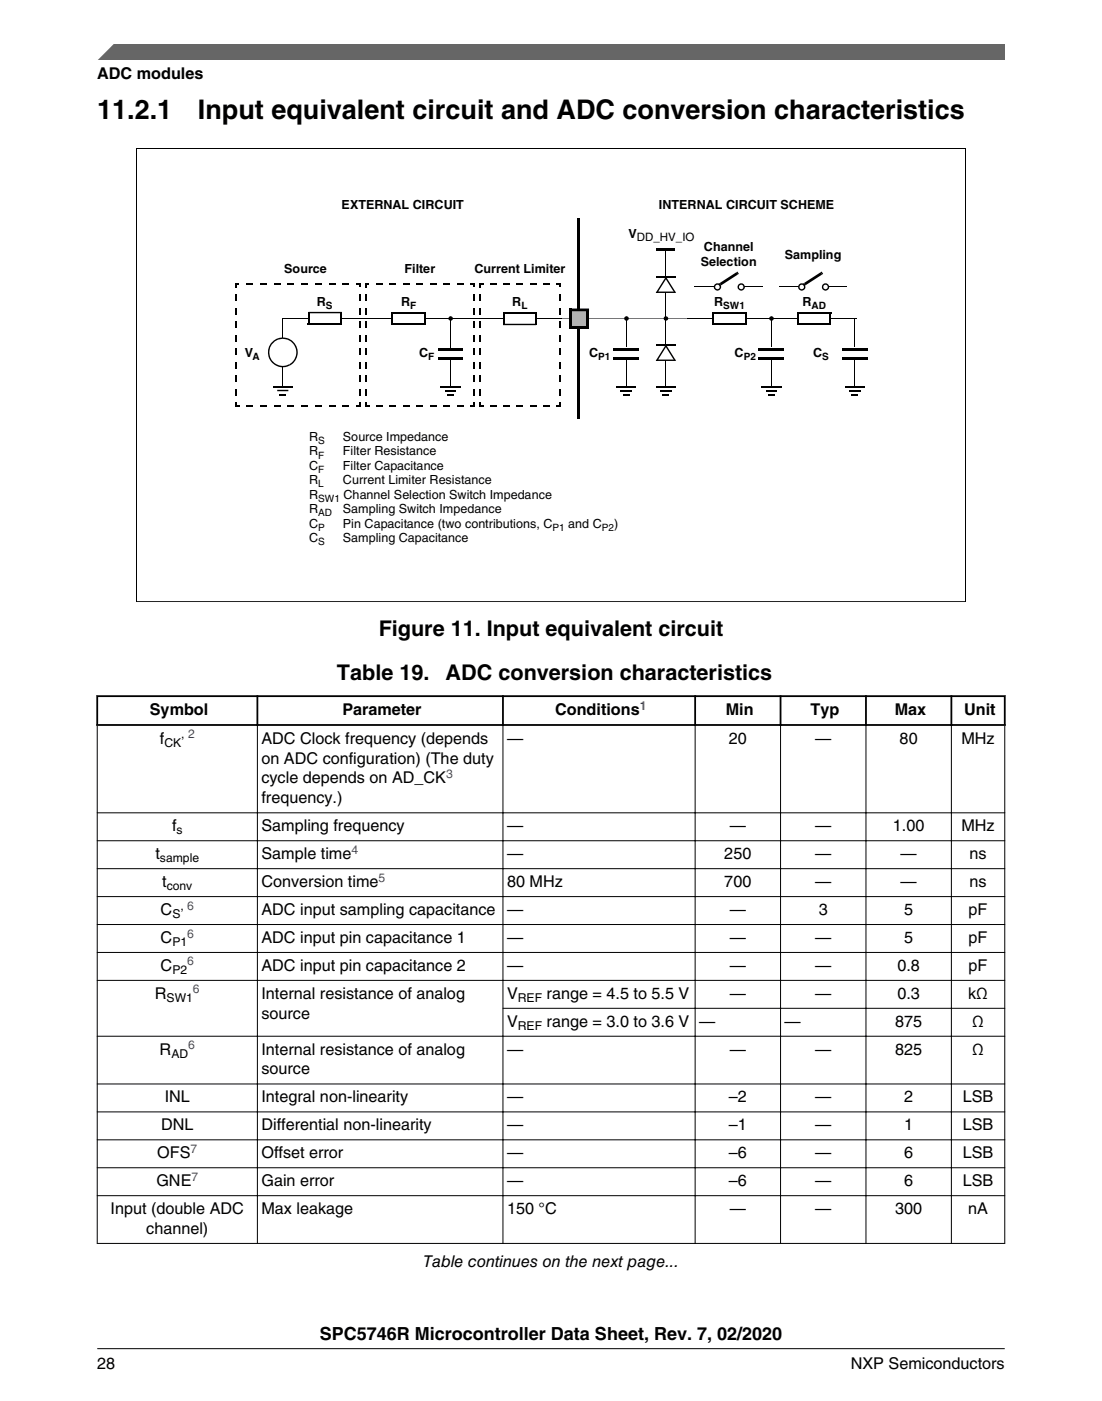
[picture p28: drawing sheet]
<svg xmlns="http://www.w3.org/2000/svg" width="216mm" height="274mm" viewBox="0 0 216 274" stroke-linecap="round" stroke-linejoin="round" font-family="sans-serif">
<defs><g id="words">
<g font-size="5.3">
<text x="19" y="23.3">11.2.1</text>
<text x="38.8" y="23.3">Input equivalent circuit and ADC conversion characteristics</text>
</g>
<g font-size="4.2">
<text x="74.2" y="124.5">Figure 11. Input equivalent circuit</text>
<text x="66" y="133.2">Table 19.</text>
<text x="87.3" y="133.2">ADC conversion characteristics</text>
</g>
<text font-size="3.5" x="62.7" y="262.3">SPC5746R Microcontroller Data Sheet, Rev. 7, 02/2020</text>
<g font-size="3.2">
<text x="19" y="15.5">ADC modules</text>
<text x="29.4" y="140">Symbol</text>
<text x="67.1" y="140">Parameter</text>
<text x="108.8" y="140">Conditions</text>
<text x="142.2" y="140">Min</text>
<text x="158.8" y="140">Typ</text>
<text x="175.3" y="140">Max</text>
<text x="188.9" y="140">Unit</text>
<text x="31.3" y="145.7">f</text>
<text x="51.2" y="145.7">ADC Clock frequency (depends</text>
<text x="51.2" y="149.5">on ADC configuration) (The duty</text>
<text x="99.3" y="145.7">—</text>
<text x="142.8" y="145.7">20</text>
<text x="159.7" y="145.7">—</text>
<text x="176.3" y="145.7">80</text>
<text x="188.4" y="145.7">MHz</text>
<text x="51.2" y="153.4">cycle depends on AD_CK</text>
<text x="51.2" y="157.3">frequency.)</text>
<text x="33.7" y="162.8">f</text>
<text x="51.2" y="162.8">Sampling frequency</text>
<text x="99.3" y="162.8">—</text>
<text x="143" y="162.8">—</text>
<text x="159.7" y="162.8">—</text>
<text x="174.9" y="162.8">1.00</text>
<text x="188.4" y="162.8">MHz</text>
<text x="30.5" y="168.2">t</text>
<text x="31.8" y="173.7">t</text>
<text x="51.2" y="168.2">Sample time</text>
<text x="51.2" y="173.7">Conversion time</text>
<text x="99.3" y="168.2">—</text>
<text x="99.3" y="173.7">80 MHz</text>
<text x="141.9" y="168.2">250</text>
<text x="141.9" y="173.7">700</text>
<text x="159.7" y="168.2">—</text>
<text x="159.7" y="173.7">—</text>
<text x="176.4" y="168.2">—</text>
<text x="176.4" y="173.7">—</text>
<text x="189.9" y="168.2">ns</text>
<text x="189.9" y="173.7">ns</text>
<text x="31.5" y="179.2">C</text>
<text x="51.2" y="179.2">ADC input sampling capacitance</text>
<text x="99.3" y="179.2">—</text>
<text x="143" y="179.2">—</text>
<text x="160.4" y="179.2">3</text>
<text x="177.1" y="179.2">5</text>
<text x="189.8" y="179.2">pF</text>
<text x="31.5" y="184.6">C</text>
<text x="51.2" y="184.6">ADC input pin capacitance 1</text>
<text x="99.3" y="184.6">—</text>
<text x="143" y="184.6">—</text>
<text x="159.7" y="184.6">—</text>
<text x="177.1" y="184.6">5</text>
<text x="189.8" y="184.6">pF</text>
<text x="31.5" y="190.1">C</text>
<text x="51.2" y="190.1">ADC input pin capacitance 2</text>
<text x="99.3" y="190.1">—</text>
<text x="143" y="190.1">—</text>
<text x="159.7" y="190.1">—</text>
<text x="175.8" y="190.1">0.8</text>
<text x="189.8" y="190.1">pF</text>
<text x="30.3" y="195.6">R</text>
<text x="51.2" y="195.6">Internal resistance of analog</text>
<text x="99.3" y="195.6">V</text>
<text x="107.1" y="195.6">range = 4.5 to 5.5 V</text>
<text x="143" y="195.6">—</text>
<text x="159.7" y="195.6">—</text>
<text x="175.8" y="195.6">0.3</text>
<text x="189.7" y="195.6">kΩ</text>
<text x="51.2" y="199.4">source</text>
<text x="99.3" y="201">V</text>
<text x="107.1" y="201">range = 3.0 to 3.6 V</text>
<text x="137" y="201">—</text>
<text x="153.7" y="201">—</text>
<text x="175.4" y="201">875</text>
<text x="190.5" y="201">Ω</text>
<text x="31.3" y="206.5">R</text>
<text x="51.2" y="206.5">Internal resistance of analog</text>
<text x="99.3" y="206.5">—</text>
<text x="143" y="206.5">—</text>
<text x="159.7" y="206.5">—</text>
<text x="175.4" y="206.5">825</text>
<text x="190.5" y="206.5">Ω</text>
<text x="32.3" y="215.9">INL</text>
<text x="51.2" y="210.4">source</text>
<text x="51.2" y="215.9">Integral non-linearity</text>
<text x="99.3" y="215.9">—</text>
<text x="142.8" y="215.9">–2</text>
<text x="159.7" y="215.9">—</text>
<text x="177.1" y="215.9">2</text>
<text x="188.6" y="215.9">LSB</text>
<text x="31.6" y="221.3">DNL</text>
<text x="51.2" y="221.3">Differential non-linearity</text>
<text x="99.3" y="221.3">—</text>
<text x="142.8" y="221.3">–1</text>
<text x="159.7" y="221.3">—</text>
<text x="177.1" y="221.3">1</text>
<text x="188.6" y="221.3">LSB</text>
<text x="30.8" y="226.8">OFS</text>
<text x="51.2" y="226.8">Offset error</text>
<text x="99.3" y="226.8">—</text>
<text x="142.8" y="226.8">–6</text>
<text x="159.7" y="226.8">—</text>
<text x="177.1" y="226.8">6</text>
<text x="188.6" y="226.8">LSB</text>
<text x="30.6" y="232.3">GNE</text>
<text x="51.2" y="232.3">Gain error</text>
<text x="99.3" y="232.3">—</text>
<text x="142.8" y="232.3">–6</text>
<text x="159.7" y="232.3">—</text>
<text x="177.1" y="232.3">6</text>
<text x="188.6" y="232.3">LSB</text>
<text x="21.7" y="237.7">Input (double ADC</text>
<text x="51.2" y="237.7">Max leakage</text>
<text x="99.3" y="237.7">150 °C</text>
<text x="143" y="237.7">—</text>
<text x="159.7" y="237.7">—</text>
<text x="175.4" y="237.7">300</text>
<text x="189.7" y="237.7">nA</text>
<text x="28.7" y="241.6">channel)</text>
<text x="82.9" y="248.1">Table continues on the next page...</text>
<text x="19" y="268">28</text>
<text x="166.7" y="268">NXP Semiconductors</text>
</g>
<g font-size="2.5">
<text x="66.9" y="40.8">EXTERNAL CIRCUIT</text>
<text x="129.1" y="40.8">INTERNAL CIRCUIT SCHEME</text>
<text x="123.1" y="46.6">V</text>
<text x="55.7" y="53.5">Source</text>
<text x="79.3" y="53.5">Filter</text>
<text x="93" y="53.5">Current Limiter</text>
<text x="137.3" y="52.1">Selection</text>
<text x="137.9" y="49.1">Channel</text>
<text x="153.8" y="50.8">Sampling</text>
<text x="62.1" y="60">R</text>
<text x="78.6" y="60">R</text>
<text x="100.4" y="60">R</text>
<text x="139.9" y="60">R</text>
<text x="157.2" y="60">R</text>
<text x="47.9" y="69.9">V</text>
<text x="82.1" y="69.9">C</text>
<text x="115.4" y="69.9">C</text>
<text x="143.9" y="69.9">C</text>
<text x="159.3" y="69.8">C</text>
<text x="60.6" y="86.4">R</text>
<text x="60.6" y="89.2">R</text>
<text x="67.2" y="89.2">Filter Resistance</text>
<text x="67.2" y="86.4">Source Impedance</text>
<text x="60.6" y="92">C</text>
<text x="60.6" y="94.8">R</text>
<text x="67.2" y="94.8">Current Limiter Resistance</text>
<text x="67.2" y="92">Filter Capacitance</text>
<text x="60.6" y="100.5">R</text>
<text x="60.6" y="97.6">R</text>
<text x="67.2" y="100.5">Sampling Switch Impedance</text>
<text x="67.3" y="97.6">Channel Selection Switch Impedance</text>
<text x="60.6" y="103.3">C</text>
<text x="60.6" y="106.1">C</text>
<text x="67.2" y="103.3">Pin Capacitance (two contributions, C</text>
<text x="67.2" y="106.1">Sampling Capacitance</text>
<text x="111.3" y="103.3">and C</text>
<text x="120.3" y="103.3">)</text>
</g>
<g font-size="2.4" fill="#00f">
<text x="125.3" y="138.9">1</text>
<text x="87.4" y="152.4">3</text>
<text x="68.9" y="167.2">4</text>
<text x="74.2" y="172.6">5</text>
<text x="36.7" y="183.6">6</text>
<text x="36.7" y="189">6</text>
<text x="37.8" y="194.5">6</text>
<text x="36.9" y="205.4">6</text>
<text x="37.3" y="225.7">7</text>
<text x="37.5" y="231.2">7</text>
</g>
<g font-size="2.4">
<text x="32.2" y="146.3">CK</text>
<text x="35.5" y="144.6">, 2</text>
<text x="34.6" y="163.4">s</text>
<text x="31.3" y="168.9">sample</text>
<text x="32.7" y="174.3">conv</text>
<text x="33.8" y="179.8">S</text>
<text x="35.4" y="178.1">, 6</text>
<text x="33.8" y="185.3">P1</text>
<text x="33.8" y="190.7">P2</text>
<text x="32.6" y="196.2">SW1</text>
<text x="101.4" y="196.2">REF</text>
<text x="101.4" y="201.7">REF</text>
<text x="33.6" y="207.1">AD</text>
</g>
<text font-size="2.3" x="124.8" y="47.2">DD_HV_IO</text>
<g font-size="2">
<text x="63.9" y="60.6">S</text>
<text x="80.3" y="60.6">F</text>
<text x="102.2" y="60.6">L</text>
<text x="141.7" y="60.6">SW1</text>
<text x="159" y="60.6">AD</text>
<text x="49.4" y="70.5">A</text>
<text x="83.9" y="70.5">F</text>
<text x="117.2" y="70.5">P1</text>
<text x="145.7" y="70.5">P2</text>
<text x="161.1" y="70.4">S</text>
<text x="62.4" y="87">S</text>
<text x="62.4" y="89.8">F</text>
<text x="62.4" y="92.6">F</text>
<text x="62.4" y="95.4">L</text>
<text x="62.4" y="98.3">SW1</text>
<text x="62.4" y="101.1">AD</text>
<text x="62.4" y="106.7">S</text>
<text x="62.4" y="103.9">P</text>
<text x="108.2" y="103.9">P1</text>
<text x="117.9" y="103.9">P2</text>
</g>
</g></defs>
<path d="M152.6 56.1l.1 .1zM161.5 56.1l.1 .1zM71.8 62.3l.1 .1zM85.8 68.1h.3v.5h-.3zM85.8 69.9h.3v.5h-.3zM86.1 68.1h4.7v.5h-4.7zM86.1 69.9h4.7v.5h-4.7zM88.2 68h.1zM88.2 75.6h.1z" fill="#000"/>
<path d="M152.7 56.2h4.3M161.6 56.2h4.4M71.9 62.4h16.4v5.6M88.3 69.9v5.7" fill="none" stroke="#000" stroke-width=".2"/>
<path d="M76.9 61.2h6.3v2.3h-6.3z" fill="#fff"/>
<path d="M76.8 63.5h6.4M76.9 61.2h6.5M76.9 61.1v2.4M83.3 61.2v2.5M86.4 75.7h3.8M87.3 76.5h2.1" fill="none" stroke="#000" stroke-width=".28"/>
<g fill="#000">
<path d="M71.5 55.4h.3v.8h-.3zM71.5 57.6h.3v1.3h-.3zM71.6 55.4h.7v.3h-.7zM73.7 55.4h1.3v.3h-1.3zM76.3 55.4h1.3v.3h-1.3zM79 55.4h1.3v.3h-1.3zM81.6 55.4h1.3v.3h-1.3zM84.2 55.4h1.4v.3h-1.4zM86.9 55.4h1.3v.3h-1.3zM89.5 55.4h1.3v.3h-1.3zM92.2 55.4h.8v.3h-.8zM92.8 55.5h.2v.7h-.2z"/>
<path d="M92.8 57.6h.2v1.3h-.2zM71.5 79.4h.8v.3h-.8zM71.5 78.8h.3v.7h-.3zM71.5 76.2h.3v1.3h-.3zM71.5 73.5h.3v1.3h-.3zM71.5 70.9h.3v1.3h-.3zM71.5 68.2h.3v1.3h-.3zM71.5 65.6h.3v1.3h-.3zM71.5 62.9h.3v1.3h-.3zM71.5 60.2h.3v1.4h-.3zM73.7 79.4h1.3v.3h-1.3zM76.3 79.4h1.3v.3h-1.3z"/>
<path d="M79 79.4h1.3v.3h-1.3zM81.6 79.4h1.3v.3h-1.3zM84.2 79.4h1.4v.3h-1.4zM86.3 75.5h.1v.3h-.1zM86.9 79.4h1.3v.3h-1.3zM87.2 76.3h.1v.3h-.1zM87.7 77.1h1.1v.3h-1.1zM88.8 77.1h.1v.3h-.1zM89.5 79.4h1.3v.3h-1.3zM92.2 79.4h.7v.3h-.7zM92.8 60.2h.2v1.4h-.2zM92.8 62.9h.2v1.3h-.2z"/>
<path d="M92.8 65.6h.2v1.3h-.2zM92.8 68.2h.2v1.3h-.2zM92.8 70.9h.2v1.3h-.2zM92.8 73.5h.2v1.3h-.2zM92.8 76.2h.2v1.3h-.2zM92.8 78.8h.2v.9h-.2z"/>
</g>
<path d="M55.4 62.4h16.5" fill="none" stroke="#000" stroke-width=".2"/>
<path d="M60.5 61.2h6.3v2.3h-6.3z" fill="#fff"/>
<path d="M60.5 61.1h6.5v.2h-6.5z" fill="#000"/>
<path d="M60.3 63.5h6.5M60.5 61.1v2.4M66.8 61.2v2.5" fill="none" stroke="#000" stroke-width=".28"/>
<path d="M55.4 62.4v5.6M55.4 69.9v5.7" fill="none" stroke="#000" stroke-width=".2"/>
<circle cx="55.4" cy="69" r="2.78" fill="#fff"/>
<path d="M54.3 76.3h2.2v.3h-2.2zM54.8 77.1h1.2v.3h-1.2zM53.3 67a2.82 2.82 0 0 1 2.1-.9v.3l-1 .1-.7 .5-.5 .5-.4 1.2 .1 1.1 .5 .9 .8 .6 1.2 .3 1.3-.3 .1 .3a2.92 2.92 0 0 1-3.7-.8 2.92 2.92 0 0 1 .2-3.8zM55.4 66.1a2.92 2.92 0 0 1 2.8 2.2 2.92 2.92 0 0 1-1.4 3.3l-.1-.3 .8-.6 .4-.9 .2-.8-.2-.8-.4-.9-.4-.3-.7-.5-1-.1z" fill="#000"/>
<path d="M53.4 75.7h4" fill="none" stroke="#000" stroke-width=".28"/>
<path d="M93.6 62.4h16.5" fill="none" stroke="#000" stroke-width=".2"/>
<path d="M98.7 61.2h6.4v2.3h-6.4z" fill="#fff"/>
<path d="M98.7 61.2h6.5M98.7 61.1v2.4M105.1 61.2v2.5" fill="none" stroke="#000" stroke-width=".28"/>
<g fill="#000">
<path d="M46 55.4h.3v.8h-.3zM46 57.6h.3v1.3h-.3zM46.2 55.4h.7v.3h-.7zM48.2 55.4h1.4v.3h-1.4zM50.9 55.4h1.4v.3h-1.4zM53.6 55.4h1.3v.3h-1.3zM56.3 55.4h1.3v.3h-1.3zM59 55.4h1.3v.3h-1.3zM61.7 55.4h1.3v.3h-1.3zM64.4 55.4h1.3v.3h-1.3zM67.1 55.4h1.3v.3h-1.3zM69.8 55.4h.8v.3h-.8z"/>
<path d="M70.4 55.5h.2v.7h-.2zM70.4 57.6h.2v1.3h-.2zM93.9 55.4h.3v.8h-.3zM93.9 57.6h.3v1.3h-.3zM94 55.4h.7v.3h-.7zM96 55.4h1.3v.3h-1.3zM98.6 55.4h1.3v.3h-1.3zM101.2 55.4h1.3v.3h-1.3zM103.8 55.4h1.3v.3h-1.3zM106.4 55.4h1.3v.3h-1.3zM109 55.4h.9v.3h-.9zM109.6 55.5h.3v.7h-.3z"/>
<path d="M109.6 57.6h.3v1.3h-.3zM46 79.4h.9v.3h-.9zM46 78.8h.3v.7h-.3zM46 76.2h.3v1.3h-.3zM46 73.5h.3v1.3h-.3zM46 70.9h.3v1.3h-.3zM46 68.2h.3v1.3h-.3zM46 65.6h.3v1.3h-.3zM46 62.9h.3v1.3h-.3zM46 60.2h.3v1.4h-.3zM48.2 79.4h1.4v.3h-1.4zM50.9 79.4h1.4v.3h-1.4z"/>
<path d="M53.6 79.4h1.3v.3h-1.3zM56.3 79.4h1.3v.3h-1.3zM59 79.4h1.3v.3h-1.3zM61.7 79.4h1.3v.3h-1.3zM64.4 79.4h1.3v.3h-1.3zM67.1 79.4h1.3v.3h-1.3zM69.8 79.4h.7v.3h-.7zM70.4 60.2h.2v1.4h-.2zM70.4 62.9h.2v1.3h-.2zM70.4 65.6h.2v1.3h-.2zM70.4 68.2h.2v1.3h-.2zM70.4 70.9h.2v1.3h-.2z"/>
<path d="M70.4 73.5h.2v1.3h-.2zM70.4 76.2h.2v1.3h-.2zM70.4 78.8h.2v.9h-.2zM93.9 79.4h.8v.3h-.8zM93.9 78.8h.3v.7h-.3zM93.9 76.2h.3v1.3h-.3zM93.9 73.5h.3v1.3h-.3zM93.9 70.9h.3v1.3h-.3zM93.9 68.2h.3v1.3h-.3zM93.9 65.6h.3v1.3h-.3zM93.9 62.9h.3v1.3h-.3zM93.9 60.2h.3v1.4h-.3z"/>
<path d="M96 79.4h1.3v.3h-1.3zM98.6 63.4h6.5v.3h-6.5zM98.6 79.4h1.3v.3h-1.3zM101.2 79.4h1.3v.3h-1.3zM103.8 79.4h1.3v.3h-1.3zM106.4 79.4h1.3v.3h-1.3zM109 79.4h.7v.3h-.7zM109.6 60.2h.3v1.4h-.3zM109.6 62.9h.3v1.3h-.3zM109.6 65.6h.3v1.3h-.3zM109.6 68.2h.3v1.3h-.3zM109.6 70.9h.3v1.3h-.3z"/>
<path d="M109.6 73.5h.3v1.3h-.3zM109.6 76.2h.3v1.3h-.3zM109.6 78.8h.3v.9h-.3zM148.7 68.1h4.9v.5h-4.9zM148.7 69.9h4.9v.5h-4.9zM113.2 42.8h.5v39.2h-.5z"/>
</g>
<path d="M88 62.4h7.1M134.7 62.4h16.5l-.1 5.6M151.1 69.9v5.7" fill="none" stroke="#000" stroke-width=".2"/>
<path d="M139.7 61.2h6.4v2.3h-6.4z" fill="#fff"/>
<path d="M139.6 63.5h6.5M139.7 61.2h6.6M139.8 61.1v2.4M146.1 61.2v2.5M149.3 75.7h3.8M150.2 76.5h2M165.5 75.7h3.9M166.3 76.5h2.2" fill="none" stroke="#000" stroke-width=".28"/>
<path d="M149.2 75.5h.1v.3h-.1zM150.1 76.3h.1v.3h-.1zM150.5 77.1h1.2v.3h-1.2zM165 68.1h4.9v.5h-4.9zM165 69.9h4.9v.5h-4.9zM166.8 77.1h1.2v.3h-1.2z" fill="#000"/>
<path d="M167.5 62.4v5.6M167.5 69.9v5.7" fill="none" stroke="#000" stroke-width=".2"/>
<circle cx="157.1" cy="56.2" r=".58" fill="#fff"/>
<path d="M156.6 55.6l.5-.1v.3l-.4 .1-.1 .3 .2 .3 .4 .1 .2-.1 .1-.3-.1-.3-.3-.1v-.3a.71 .71 0 0 1 .6 .9 .71 .71 0 0 1-1 .4 .71 .71 0 0 1-.1-1.2z" fill="#000"/>
<circle cx="161.7" cy="56.2" r=".58" fill="#fff"/>
<path d="M157.3 55.6l.2-.2 .3 .5-.2 .1zM157.5 55.4l3.3-2.1 .3 .5-3.3 2.1zM160.8 53.3l.2-.1 .3 .4-.2 .2zM161.3 55.6l.4-.1v.3l-.3 .1-.1 .3 .1 .3 .4 .1 .3-.1 .1-.3-.2-.3-.3-.1v-.3a.71 .71 0 0 1 .7 .9 .71 .71 0 0 1-1.1 .4 .71 .71 0 0 1 0-1.2z" fill="#000"/>
<path d="M128.6 67.5h3.7" fill="none" stroke="#000" stroke-width=".28"/>
<path d="M130.5 62.4v5.6M130.5 69.9v5.7" fill="none" stroke="#000" stroke-width=".2"/>
<path d="M130.5 67.7l1.7 2.8h-3.5z" fill="#fff"/>
<path d="M108.1 62.3h26.5v.1h-26.5zM129.8 77.1h1.3v.3h-1.3zM130.3 67.6l.3 .2-1.9 2.9v-.3h3.5l.3 .3h-4zM130.5 67.5l1.8 3-.2 .1-1.8-2.8z" fill="#000"/>
<path d="M128.6 54.2h3.7M128.5 75.7h3.9M129.4 76.5h2.2" fill="none" stroke="#000" stroke-width=".28"/>
<path d="M130.5 49v5.7M130.5 56.6v5.7" fill="none" stroke="#000" stroke-width=".2"/>
<path d="M130.5 54.4l1.7 2.8h-3.5z" fill="#fff"/>
<path d="M128.6 48.5h3.7v.6h-3.7zM130.3 54.4l.3 .1-1.9 2.9v-.3h3.5l.3 .3h-4zM130.5 54.2l1.8 3-.2 .1-1.8-2.8z" fill="#000"/>
<path d="M111.7 60.7h3.4v3.4h-3.4z" fill="#b3b3b3"/>
<g fill="#000">
<path d="M88 62h.1a.45 .45 0 0 1 .6 .3l-.2 .1-.2-.2-.2 .1 .1 .2 .3-.2 .2 .1-.2 .4h-.3l-.4-.4zM88.5 62.3l.2 .1zM111.5 63.8h3.6v.5h-3.6zM111.5 60.4h.5v3.7h-.5zM111.7 60.4h3.7v.5h-3.7zM114.9 60.7h.5v3.6h-.5zM120.3 68.1h4.9v.5h-4.9zM120.3 69.9h4.9v.5h-4.9zM122.1 77.1h1.2v.3h-1.2zM122.4 62.1l.4-.2 .4 .3v.1l-.3 .1-.2-.2h.1l-.2 .1 .2 .2h-.1l.2-.2 .3 .1a.44 .44 0 0 1-.6 .4 .44 .44 0 0 1-.2-.7zM122.9 62.3l.3 .1zM130.1 62.1l.5-.1 .3 .3-.3 .1-.2-.2-.1 .2 .2 .1 .1-.2 .3 .1v.1a.46 .46 0 0 1-.4 .3 .46 .46 0 0 1-.5-.3z"/>
<path d="M130.6 62.3l.3 .1zM150.8 62.1l.4-.2 .4 .3v.1l-.3 .1-.2-.2h.1l-.2 .1 .2 .2h-.1l.2-.2 .3 .1a.44 .44 0 0 1-.6 .4 .44 .44 0 0 1-.2-.7zM151.3 62.3l.3 .1z"/>
</g>
<g fill="#000">
<circle cx="88.3" cy="62.4" r=".3"/>
<circle cx="122.7" cy="62.4" r=".31"/>
<circle cx="130.5" cy="62.4" r=".31"/>
<circle cx="151.1" cy="62.4" r=".31"/>
</g>
<path d="M122.7 62.4v5.6M122.7 69.9v5.7M151.3 62.4h16.4" fill="none" stroke="#000" stroke-width=".2"/>
<path d="M120.8 75.7h3.9M121.6 76.5h2.2" fill="none" stroke="#000" stroke-width=".28"/>
<path d="M156.3 61.2h6.4v2.3h-6.4z" fill="#fff"/>
<path d="M156.2 63.5h6.5M156.3 61.2h6.5M156.3 61.1v2.4M162.7 61.2v2.5" fill="none" stroke="#000" stroke-width=".28"/>
<path d="M136.1 56.1v.1zM145 56.1l.1 .1z" fill="#000"/>
<path d="M136.1 56.2h4.4M145.1 56.2h4.4" fill="none" stroke="#000" stroke-width=".2"/>
<circle cx="140.6" cy="56.2" r=".58" fill="#fff"/>
<path d="M140.1 55.7l.4-.2v.3l-.3 .1-.1 .4 .2 .3h.4l.2-.1 .1-.3-.1-.3-.4-.1v-.3a.72 .72 0 0 1 .7 .9 .72 .72 0 0 1-1 .4 .72 .72 0 0 1-.1-1.1z" fill="#000"/>
<circle cx="145.2" cy="56.2" r=".58" fill="#fff"/>
<path d="M140.8 55.6l.2-.2 .3 .5-.2 .1zM141 55.4l3.3-2.1 .2 .5-3.2 2.1zM144.3 53.3l.2-.1 .3 .4-.3 .2zM144.7 55.7l.5-.2v.3l-.3 .1-.1 .4 .2 .3h.3l.3-.1 .1-.3-.2-.3-.3-.1v-.3a.72 .72 0 0 1 .7 .9 .72 .72 0 0 1-1.1 .4 .72 .72 0 0 1-.1-1.1zM26.7 117.7h162.4v.2h-162.4z" fill="#000"/>
<path d="M26.8 29v88.8M26.8 29.1h162.4M189.1 29.1v88.8" fill="none" stroke="#000" stroke-width=".2"/>
<g fill="#fff">
<path d="M19 129.6h177.8v119.6h-177.8z" fill-rule="evenodd"/>
<path d="M19.2 136.5h31.1v5.3h-31.1z" fill-rule="evenodd"/>
<path d="M50.6 136.5h47.8v5.3h-47.8z" fill-rule="evenodd"/>
<path d="M98.7 136.5h37.3v5.3h-37.3z" fill-rule="evenodd"/>
<path d="M136.4 136.5h16.3v5.3h-16.3z" fill-rule="evenodd"/>
<path d="M153.1 136.5h16.4v5.3h-16.4z" fill-rule="evenodd"/>
<path d="M169.8 136.5h16.4v5.3h-16.4z" fill-rule="evenodd"/>
<path d="M186.6 136.5h10.1v5.3h-10.1z" fill-rule="evenodd"/>
<path d="M19.1 142.1h31.2v17h-31.2z" fill-rule="evenodd"/>
<path d="M50.5 142.1h47.9v17h-47.9z" fill-rule="evenodd"/>
<path d="M98.6 142.1h37.5v17h-37.5z" fill-rule="evenodd"/>
<path d="M136.3 142.1h16.5v17h-16.5z" fill-rule="evenodd"/>
<path d="M153 142.1h16.6v17h-16.6z" fill-rule="evenodd"/>
<path d="M169.7 142.1h16.6v17h-16.6z" fill-rule="evenodd"/>
<path d="M186.5 142.1h10.3v17h-10.3z" fill-rule="evenodd"/>
<path d="M19.1 159.2h31.2v5.3h-31.2z" fill-rule="evenodd"/>
<path d="M50.5 159.2h47.9v5.3h-47.9z" fill-rule="evenodd"/>
<path d="M98.6 159.2h37.5v5.3h-37.5z" fill-rule="evenodd"/>
<path d="M136.3 159.2h16.5v5.3h-16.5z" fill-rule="evenodd"/>
<path d="M153 159.2h16.6v5.3h-16.6z" fill-rule="evenodd"/>
<path d="M169.7 159.2h16.6v5.3h-16.6z" fill-rule="evenodd"/>
<path d="M186.5 159.2h10.3v5.3h-10.3z" fill-rule="evenodd"/>
<path d="M19.1 164.7h31.2v5.3h-31.2z" fill-rule="evenodd"/>
<path d="M50.5 164.7h47.9v5.3h-47.9z" fill-rule="evenodd"/>
<path d="M98.6 164.7h37.5v5.3h-37.5z" fill-rule="evenodd"/>
<path d="M136.3 164.7h16.5v5.3h-16.5z" fill-rule="evenodd"/>
<path d="M153 164.7h16.6v5.3h-16.6z" fill-rule="evenodd"/>
<path d="M169.7 164.7h16.6v5.3h-16.6z" fill-rule="evenodd"/>
<path d="M186.5 164.7h10.3v5.3h-10.3z" fill-rule="evenodd"/>
<path d="M19.1 170.2h31.2v5.3h-31.2z" fill-rule="evenodd"/>
<path d="M50.5 170.2h47.9v5.3h-47.9z" fill-rule="evenodd"/>
<path d="M98.6 170.2h37.5v5.3h-37.5z" fill-rule="evenodd"/>
<path d="M136.3 170.2h16.5v5.3h-16.5z" fill-rule="evenodd"/>
<path d="M153 170.2h16.6v5.3h-16.6z" fill-rule="evenodd"/>
<path d="M169.7 170.2h16.6v5.3h-16.6z" fill-rule="evenodd"/>
<path d="M186.5 170.2h10.3v5.3h-10.3z" fill-rule="evenodd"/>
<path d="M19.1 175.6h31.2v5.3h-31.2z" fill-rule="evenodd"/>
<path d="M50.5 175.6h47.9v5.3h-47.9z" fill-rule="evenodd"/>
<path d="M98.6 175.6h37.5v5.3h-37.5z" fill-rule="evenodd"/>
<path d="M136.3 175.6h16.5v5.3h-16.5z" fill-rule="evenodd"/>
<path d="M153 175.6h16.6v5.3h-16.6z" fill-rule="evenodd"/>
<path d="M169.7 175.6h16.6v5.3h-16.6z" fill-rule="evenodd"/>
<path d="M186.5 175.6h10.3v5.3h-10.3z" fill-rule="evenodd"/>
<path d="M19.1 181.1h31.2v5.3h-31.2z" fill-rule="evenodd"/>
<path d="M50.5 181.1h47.9v5.3h-47.9z" fill-rule="evenodd"/>
<path d="M98.6 181.1h37.5v5.3h-37.5z" fill-rule="evenodd"/>
<path d="M136.3 181.1h16.5v5.3h-16.5z" fill-rule="evenodd"/>
<path d="M153 181.1h16.6v5.3h-16.6z" fill-rule="evenodd"/>
<path d="M169.7 181.1h16.6v5.3h-16.6z" fill-rule="evenodd"/>
<path d="M186.5 181.1h10.3v5.3h-10.3z" fill-rule="evenodd"/>
<path d="M19.1 186.6h31.2v5.3h-31.2z" fill-rule="evenodd"/>
<path d="M50.5 186.6h47.9v5.3h-47.9z" fill-rule="evenodd"/>
<path d="M98.6 186.6h37.5v5.3h-37.5z" fill-rule="evenodd"/>
<path d="M136.3 186.6h16.5v5.3h-16.5z" fill-rule="evenodd"/>
<path d="M153 186.6h16.6v5.3h-16.6z" fill-rule="evenodd"/>
<path d="M169.7 186.6h16.6v5.3h-16.6z" fill-rule="evenodd"/>
<path d="M186.5 186.6h10.3v5.3h-10.3z" fill-rule="evenodd"/>
<path d="M19.1 192h31.2v10.8h-31.2z" fill-rule="evenodd"/>
<path d="M50.5 192h47.9v10.8h-47.9z" fill-rule="evenodd"/>
<path d="M98.6 192h37.5v5.3h-37.5z" fill-rule="evenodd"/>
<path d="M136.3 192h16.5v5.3h-16.5z" fill-rule="evenodd"/>
<path d="M153 192h16.6v5.3h-16.6z" fill-rule="evenodd"/>
<path d="M169.7 192h16.6v5.3h-16.6z" fill-rule="evenodd"/>
<path d="M186.5 192h10.3v5.3h-10.3z" fill-rule="evenodd"/>
<path d="M98.6 197.5h37.5v5.3h-37.5z" fill-rule="evenodd"/>
<path d="M136.3 197.5h16.5v5.3h-16.5z" fill-rule="evenodd"/>
<path d="M153 197.5h16.6v5.3h-16.6z" fill-rule="evenodd"/>
<path d="M169.7 197.5h16.6v5.3h-16.6z" fill-rule="evenodd"/>
<path d="M186.5 197.5h10.3v5.3h-10.3z" fill-rule="evenodd"/>
<path d="M19.1 203h31.2v9.2h-31.2z" fill-rule="evenodd"/>
<path d="M50.5 203h47.9v9.2h-47.9z" fill-rule="evenodd"/>
<path d="M98.6 203h37.5v9.2h-37.5z" fill-rule="evenodd"/>
<path d="M136.3 203h16.5v9.2h-16.5z" fill-rule="evenodd"/>
<path d="M153 203h16.6v9.2h-16.6z" fill-rule="evenodd"/>
<path d="M169.7 203h16.6v9.2h-16.6z" fill-rule="evenodd"/>
<path d="M186.5 203h10.3v9.2h-10.3z" fill-rule="evenodd"/>
<path d="M19.1 212.3h31.2v5.3h-31.2z" fill-rule="evenodd"/>
<path d="M50.5 212.3h47.9v5.3h-47.9z" fill-rule="evenodd"/>
<path d="M98.6 212.3h37.5v5.3h-37.5z" fill-rule="evenodd"/>
<path d="M136.3 212.3h16.5v5.3h-16.5z" fill-rule="evenodd"/>
<path d="M153 212.3h16.6v5.3h-16.6z" fill-rule="evenodd"/>
<path d="M169.7 212.3h16.6v5.3h-16.6z" fill-rule="evenodd"/>
<path d="M186.5 212.3h10.3v5.3h-10.3z" fill-rule="evenodd"/>
<path d="M19.1 217.8h31.2v5.3h-31.2z" fill-rule="evenodd"/>
<path d="M50.5 217.8h47.9v5.3h-47.9z" fill-rule="evenodd"/>
<path d="M98.6 217.8h37.5v5.3h-37.5z" fill-rule="evenodd"/>
<path d="M136.3 217.8h16.5v5.3h-16.5z" fill-rule="evenodd"/>
<path d="M153 217.8h16.6v5.3h-16.6z" fill-rule="evenodd"/>
<path d="M169.7 217.8h16.6v5.3h-16.6z" fill-rule="evenodd"/>
<path d="M186.5 217.8h10.3v5.3h-10.3z" fill-rule="evenodd"/>
<path d="M19.1 223.3h31.2v5.3h-31.2z" fill-rule="evenodd"/>
<path d="M50.5 223.3h47.9v5.3h-47.9z" fill-rule="evenodd"/>
<path d="M98.6 223.3h37.5v5.3h-37.5z" fill-rule="evenodd"/>
<path d="M136.3 223.3h16.5v5.3h-16.5z" fill-rule="evenodd"/>
<path d="M153 223.3h16.6v5.3h-16.6z" fill-rule="evenodd"/>
<path d="M169.7 223.3h16.6v5.3h-16.6z" fill-rule="evenodd"/>
<path d="M186.5 223.3h10.3v5.3h-10.3z" fill-rule="evenodd"/>
<path d="M19.1 228.7h31.2v5.3h-31.2z" fill-rule="evenodd"/>
<path d="M50.5 228.7h47.9v5.3h-47.9z" fill-rule="evenodd"/>
<path d="M98.6 228.7h37.5v5.3h-37.5z" fill-rule="evenodd"/>
<path d="M136.3 228.7h16.5v5.3h-16.5z" fill-rule="evenodd"/>
<path d="M153 228.7h16.6v5.3h-16.6z" fill-rule="evenodd"/>
<path d="M169.7 228.7h16.6v5.3h-16.6z" fill-rule="evenodd"/>
<path d="M186.5 228.7h10.3v5.3h-10.3z" fill-rule="evenodd"/>
<path d="M19.1 234.2h31.2v9.2h-31.2z" fill-rule="evenodd"/>
<path d="M50.5 234.2h47.9v9.2h-47.9z" fill-rule="evenodd"/>
<path d="M98.6 234.2h37.5v9.2h-37.5z" fill-rule="evenodd"/>
<path d="M136.3 234.2h16.5v9.2h-16.5z" fill-rule="evenodd"/>
<path d="M153 234.2h16.6v9.2h-16.6z" fill-rule="evenodd"/>
<path d="M169.7 234.2h16.6v9.2h-16.6z" fill-rule="evenodd"/>
<path d="M186.5 234.2h10.3v9.2h-10.3z" fill-rule="evenodd"/>
</g>
<path d="M18.9 136.3h178.1M19 136.1v6M50.4 136.1v6M98.5 136.1v6M136.2 136.1v6M152.9 136.1v6M169.7 136.1v6M186.4 136.1v6M196.9 136.1v6M18.9 142h178.1" fill="none" stroke="#000" stroke-width=".35"/>
<g fill="none" stroke="#000" stroke-width=".2">
<path d="M19 159.2h177.9M19 142.1v101.5M50.4 141.7v101.9M98.5 141.7v101.9M136.2 141.7v101.9M152.9 141.7v101.9M169.7 141.7v101.9M186.4 141.7v101.9M196.9 142.1v101.5M19 164.6h177.9M19 170.1h177.9M19 175.6h177.9"/>
<path d="M19 181h177.9M19 186.5h177.9M19 192h177.9M98.4 197.4h98.5M19 202.9h177.9M19 212.2h177.9M19 217.7h177.9M19 223.2h177.9M19 228.7h177.9M19 234.1h177.9M19 243.5h177.9"/>
</g>
<path d="M19 11.7l5.7-3.1 172.2 .1v3z" fill="#666"/>
<path d="M22.5 8.6l-3.1 3.1" fill="none" stroke="#666" stroke-width=".28"/>
<path d="M19 264.1h177.8" fill="none" stroke="#000" stroke-width=".2"/>
<use href="#words"/>
</svg>
